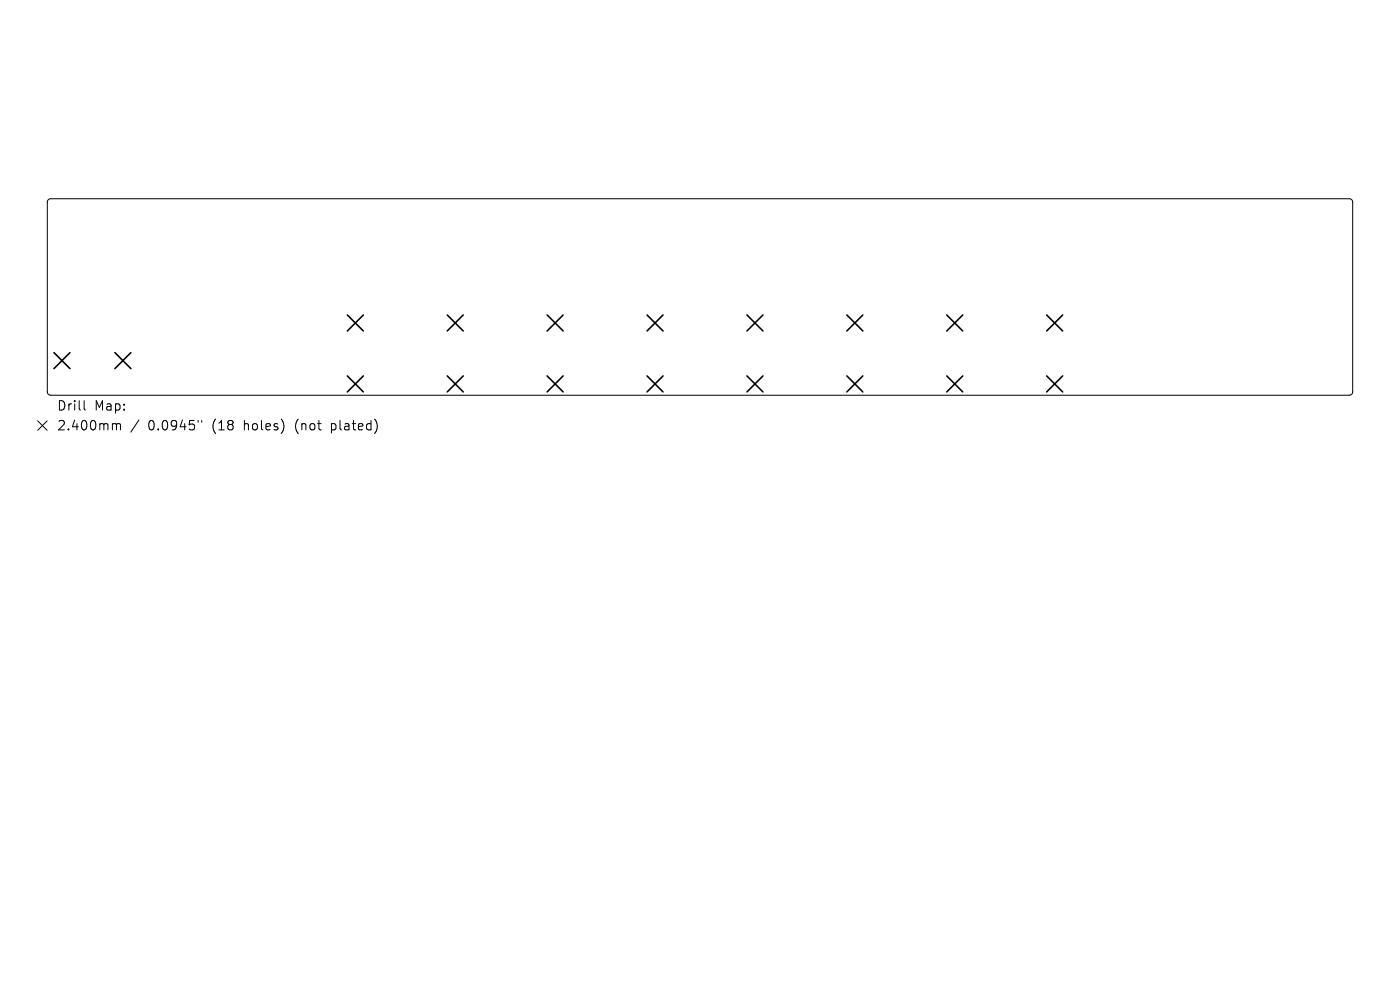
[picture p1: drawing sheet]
<svg xmlns="http://www.w3.org/2000/svg" width="297mm" height="210mm" viewBox="0 0 297 210" stroke-linecap="round" stroke-linejoin="round" font-family="sans-serif">
<defs><g id="words">
<g font-size="2.8">
<text x="12" y="87.4">Drill</text>
<text x="20" y="87.4">Map:</text>
<text x="12" y="91.6">2.400mm</text>
<text x="31.4" y="91.6">0.0945&quot;</text>
<text x="45.2" y="91.6">(18</text>
<text x="52" y="91.6">holes)</text>
<text x="63.1" y="91.6">(not</text>
<text x="70.9" y="91.6">plated)</text>
</g>
</g></defs>
<path d="M10.2 42.4l.5-.2h275.6a.7 .7 0 0 1 .7 .7v40.2a.7 .7 0 0 1-.7 .7h-275.6a.71 .71 0 0 1-.7-.7v-40.2zM8 89.3l2 2M10 89.3l-2 2M17.8 85v1.7l.3 .3M24.1 89.9h.3l.3 .2M24.7 90.1l.3-.2 .5 .1 .1 1.2M24.7 90.1v1.1M29.5 89.1l-1.7 2.6M42 89.2v.4M42.8 89.2v.4" fill="none" stroke="#000" stroke-width=".21"/>
<g fill="none" stroke="#000" stroke-width=".34">
<path d="M11.4 74.8l3.4 3.4M14.8 74.8l-3.4 3.4M24.4 74.8l3.4 3.4M27.8 74.8l-3.4 3.4M73.7 66.8l3.4 3.4M73.7 79.7l3.4 3.4M77.1 66.8l-3.4 3.4M77.1 79.7l-3.4 3.4M94.9 66.8l3.4 3.4M94.9 79.7l3.4 3.4M98.3 66.8l-3.4 3.4M98.3 79.7l-3.4 3.4"/>
<path d="M116.1 66.8l3.4 3.4M116.1 79.7l3.4 3.4M119.5 66.8l-3.4 3.4M119.5 79.7l-3.4 3.4M137.3 66.8l3.4 3.4M137.3 79.7l3.4 3.4M140.7 66.8l-3.4 3.4M140.7 79.7l-3.4 3.4M158.5 66.8l3.4 3.4M158.5 79.7l3.4 3.4M161.9 66.8l-3.4 3.4M161.9 79.7l-3.4 3.4"/>
<path d="M179.7 66.8l3.3 3.4M179.7 79.7l3.3 3.4M183 66.8l-3.3 3.4M183 79.7l-3.3 3.4M200.8 66.8l3.4 3.4M200.8 79.7l3.4 3.4M204.2 66.8l-3.4 3.4M204.2 79.7l-3.4 3.4M222 66.8l3.4 3.4M222 79.7l3.4 3.4M225.4 66.8l-3.4 3.4M225.4 79.7l-3.4 3.4"/>
</g>
<use href="#words"/>
</svg>
